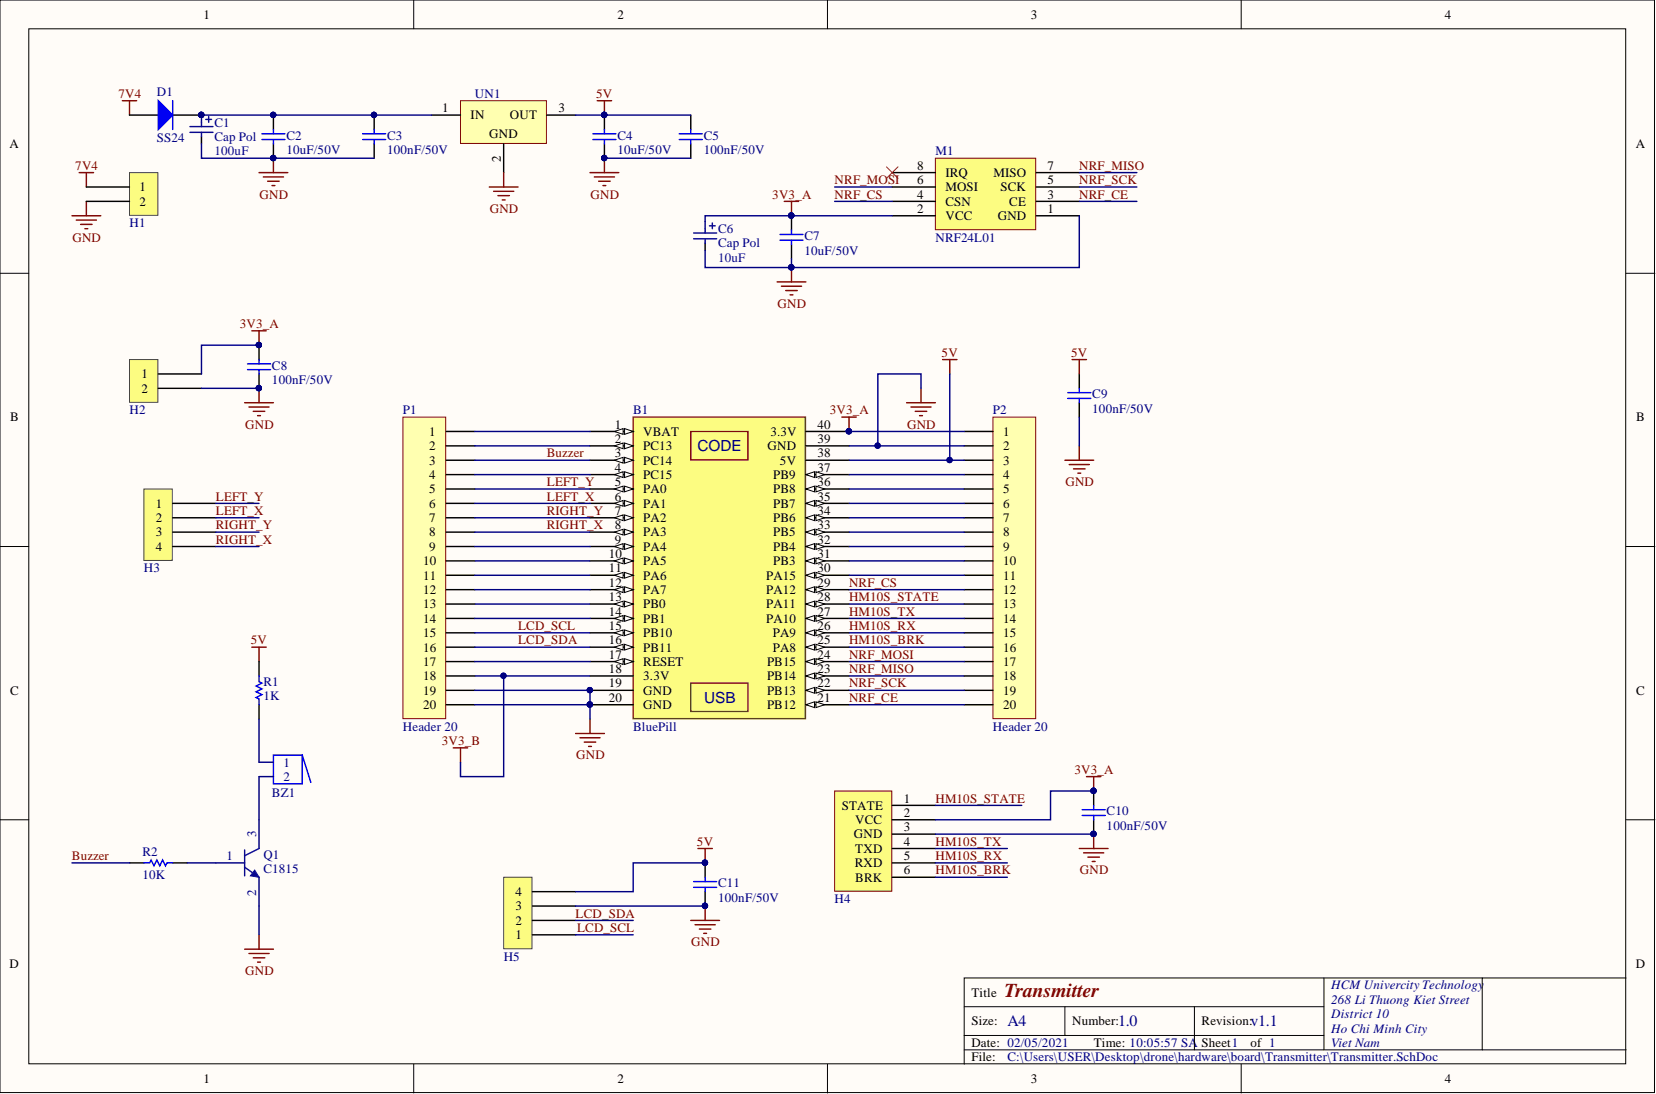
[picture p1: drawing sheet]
<svg xmlns="http://www.w3.org/2000/svg" width="292mm" height="193mm" viewBox="0 0 292 193" stroke-linecap="round" stroke-linejoin="round" font-family="sans-serif">
<defs><g id="words">
<text font-size="3.5" fill="#800000" x="177.2" y="175.8">Transmitter</text>
<g font-size="2.8" fill="#000080">
<text x="177.7" y="181">A4</text>
<text x="197.2" y="181">1.0</text>
<text x="220.6" y="181">v1.1</text>
</g>
<g font-size="2.7" fill="#000080">
<text x="123" y="79.6">CODE</text>
<text x="124.2" y="124">USB</text>
</g>
<g font-size="2.3">
<text x="35.9" y="3.3">1</text>
<text x="108.9" y="3.3">2</text>
<text x="181.8" y="3.3">3</text>
<text x="254.8" y="3.3">4</text>
<text x="78" y="19.8">1</text>
<text x="83" y="21.1">IN</text>
<text x="89.9" y="21.1">OUT</text>
<text x="98.5" y="19.8">3</text>
<text x="1.7" y="26.1">A</text>
<text x="86.3" y="24.4">GND</text>
<text x="88.3" y="28.6" transform="rotate(-90 88.3 28.6)">2</text>
<text x="161.8" y="29.9">8</text>
<text x="184.8" y="29.9">7</text>
<text x="288.5" y="26.1">A</text>
<text x="24.6" y="33.7">1</text>
<text x="161.8" y="32.5">6</text>
<text x="161.8" y="35">4</text>
<text x="166.8" y="31.2">IRQ</text>
<text x="166.8" y="33.7">MOSI</text>
<text x="175.2" y="31.2">MISO</text>
<text x="176.5" y="33.7">SCK</text>
<text x="184.8" y="32.5">5</text>
<text x="184.8" y="35">3</text>
<text x="24.6" y="36.3">2</text>
<text x="161.8" y="37.6">2</text>
<text x="166.8" y="36.3">CSN</text>
<text x="166.8" y="38.8">VCC</text>
<text x="176" y="38.8">GND</text>
<text x="178" y="36.3">CE</text>
<text x="184.8" y="37.6">1</text>
<text x="25" y="66.7">1</text>
<text x="25" y="69.3">2</text>
<text x="1.8" y="74.3">B</text>
<text x="75.7" y="76.9">1</text>
<text x="108.5" y="75.6">1</text>
<text x="113.5" y="76.9">VBAT</text>
<text x="135.9" y="76.9">3.3V</text>
<text x="144.2" y="75.6">40</text>
<text x="176.9" y="76.9">1</text>
<text x="288.6" y="74.3">B</text>
<text x="75.7" y="79.4">2</text>
<text x="75.7" y="81.9">3</text>
<text x="108.5" y="78.1">2</text>
<text x="108.5" y="80.7">3</text>
<text x="108.5" y="83.2">4</text>
<text x="113.5" y="79.4">PC13</text>
<text x="113.5" y="81.9">PC14</text>
<text x="135.4" y="79.4">GND</text>
<text x="137.6" y="81.9">5V</text>
<text x="144.2" y="83.2">37</text>
<text x="144.2" y="80.7">38</text>
<text x="144.2" y="78.1">39</text>
<text x="176.9" y="79.4">2</text>
<text x="176.9" y="81.9">3</text>
<text x="27.5" y="89.6">1</text>
<text x="75.7" y="84.5">4</text>
<text x="75.7" y="87">5</text>
<text x="75.7" y="89.6">6</text>
<text x="108.5" y="85.7">5</text>
<text x="108.5" y="88.3">6</text>
<text x="113.5" y="84.5">PC15</text>
<text x="113.5" y="87">PA0</text>
<text x="113.5" y="89.6">PA1</text>
<text x="136.4" y="89.6">PB7</text>
<text x="136.4" y="87">PB8</text>
<text x="136.4" y="84.5">PB9</text>
<text x="144.2" y="88.3">35</text>
<text x="144.2" y="85.7">36</text>
<text x="176.9" y="84.5">4</text>
<text x="176.9" y="87">5</text>
<text x="176.9" y="89.6">6</text>
<text x="27.5" y="92.1">2</text>
<text x="27.5" y="94.6">3</text>
<text x="75.7" y="92.1">7</text>
<text x="75.7" y="94.6">8</text>
<text x="108.5" y="90.8">7</text>
<text x="108.5" y="93.4">8</text>
<text x="108.5" y="95.9">9</text>
<text x="113.5" y="92.1">PA2</text>
<text x="113.5" y="94.6">PA3</text>
<text x="136.4" y="94.6">PB5</text>
<text x="136.4" y="92.1">PB6</text>
<text x="144.2" y="95.9">32</text>
<text x="144.2" y="93.4">33</text>
<text x="144.2" y="90.8">34</text>
<text x="176.9" y="92.1">7</text>
<text x="176.9" y="94.6">8</text>
<text x="27.5" y="97.2">4</text>
<text x="74.6" y="99.7">10</text>
<text x="75.7" y="97.2">9</text>
<text x="107.4" y="98.4">10</text>
<text x="107.4" y="101">11</text>
<text x="113.5" y="97.2">PA4</text>
<text x="113.5" y="99.7">PA5</text>
<text x="136.4" y="99.7">PB3</text>
<text x="136.4" y="97.2">PB4</text>
<text x="144.2" y="101">30</text>
<text x="144.2" y="98.4">31</text>
<text x="176.9" y="97.2">9</text>
<text x="176.9" y="99.7">10</text>
<text x="74.6" y="102.2">11</text>
<text x="74.6" y="104.8">12</text>
<text x="74.6" y="107.3">13</text>
<text x="107.4" y="103.5">12</text>
<text x="107.4" y="106">13</text>
<text x="113.5" y="102.2">PA6</text>
<text x="113.5" y="104.8">PA7</text>
<text x="113.5" y="107.3">PB0</text>
<text x="135.1" y="107.3">PA11</text>
<text x="135.1" y="104.8">PA12</text>
<text x="135.1" y="102.2">PA15</text>
<text x="144.2" y="106">28</text>
<text x="144.2" y="103.5">29</text>
<text x="176.9" y="102.2">11</text>
<text x="176.9" y="104.8">12</text>
<text x="176.9" y="107.3">13</text>
<text x="74.6" y="109.8">14</text>
<text x="74.6" y="112.4">15</text>
<text x="107.4" y="108.6">14</text>
<text x="107.4" y="111.1">15</text>
<text x="107.4" y="113.6">16</text>
<text x="113.5" y="109.8">PB1</text>
<text x="113.5" y="112.4">PB10</text>
<text x="135.1" y="109.8">PA10</text>
<text x="136.3" y="112.4">PA9</text>
<text x="144.2" y="113.6">25</text>
<text x="144.2" y="111.1">26</text>
<text x="144.2" y="108.6">27</text>
<text x="176.9" y="109.8">14</text>
<text x="176.9" y="112.4">15</text>
<text x="74.6" y="114.9">16</text>
<text x="74.6" y="117.5">17</text>
<text x="74.6" y="120">18</text>
<text x="107.4" y="116.2">17</text>
<text x="107.4" y="118.7">18</text>
<text x="113.5" y="114.9">PB11</text>
<text x="113.5" y="117.5">RESET</text>
<text x="113.5" y="120">3.3V</text>
<text x="135.3" y="120">PB14</text>
<text x="135.3" y="117.5">PB15</text>
<text x="136.3" y="114.9">PA8</text>
<text x="144.2" y="118.7">23</text>
<text x="144.2" y="116.2">24</text>
<text x="176.9" y="114.9">16</text>
<text x="176.9" y="117.5">17</text>
<text x="176.9" y="120">18</text>
<text x="1.8" y="122.5">C</text>
<text x="74.6" y="122.5">19</text>
<text x="74.6" y="125.1">20</text>
<text x="107.4" y="121.3">19</text>
<text x="107.4" y="123.8">20</text>
<text x="113.5" y="122.5">GND</text>
<text x="113.5" y="125.1">GND</text>
<text x="135.3" y="125.1">PB12</text>
<text x="135.3" y="122.5">PB13</text>
<text x="144.2" y="123.8">21</text>
<text x="144.2" y="121.3">22</text>
<text x="176.9" y="122.5">19</text>
<text x="176.9" y="125.1">20</text>
<text x="288.6" y="122.5">C</text>
<text x="148.5" y="142.8">STATE</text>
<text x="159.4" y="141.6">1</text>
<text x="150.6" y="147.9">GND</text>
<text x="150.9" y="145.4">VCC</text>
<text x="159.4" y="149.2">4</text>
<text x="159.4" y="146.6">3</text>
<text x="159.4" y="144.1">2</text>
<text x="150.8" y="153">RXD</text>
<text x="150.9" y="150.4">TXD</text>
<text x="150.9" y="155.5">BRK</text>
<text x="159.4" y="151.7">5</text>
<text x="159.4" y="154.2">6</text>
<text x="91" y="160.6">3</text>
<text x="91" y="158">4</text>
<text x="91" y="165.7">1</text>
<text x="91" y="163.1">2</text>
<text x="1.7" y="170.7">D</text>
<text x="288.5" y="170.7">D</text>
<text x="171.3" y="175.8">Title</text>
<text x="171.3" y="180.9">Size:</text>
<text x="171.3" y="184.7">Date: 02/05/2021</text>
<text x="189.1" y="180.9">Number:</text>
<text x="192.9" y="184.7">Time: 10:05:57 SA</text>
<text x="212" y="180.9">Revision:</text>
<text x="212" y="184.7">Sheet1</text>
<text x="220.6" y="184.7">of 1</text>
<text x="35.9" y="191">1</text>
<text x="108.9" y="191">2</text>
<text x="171.3" y="187.2">File:</text>
<text x="181.8" y="191">3</text>
<text x="254.8" y="191">4</text>
</g>
<g font-size="2.3" fill="#800000">
<text x="20.9" y="17.3">7V4</text>
<text x="105.2" y="17.3">5V</text>
<text x="13.3" y="29.9">7V4</text>
<text x="190.4" y="29.9">NRF_MISO</text>
<text x="45.8" y="35">GND</text>
<text x="104.2" y="35">GND</text>
<text x="136.2" y="35">3V3_A</text>
<text x="147.2" y="35">NRF_CS</text>
<text x="147.2" y="32.5">NRF_MOSI</text>
<text x="190.4" y="32.5">NRF_SCK</text>
<text x="190.4" y="35">NRF_CE</text>
<text x="86.4" y="37.6">GND</text>
<text x="12.8" y="42.6">GND</text>
<text x="42.3" y="57.8">3V3_A</text>
<text x="137.2" y="54.3">GND</text>
<text x="166.1" y="62.9">5V</text>
<text x="188.9" y="62.9">5V</text>
<text x="43.2" y="75.6">GND</text>
<text x="146.4" y="73.1">3V3_A</text>
<text x="160" y="75.6">GND</text>
<text x="96.5" y="80.7">Buzzer</text>
<text x="38.1" y="88.3">LEFT_Y</text>
<text x="96.5" y="85.7">LEFT_Y</text>
<text x="96.5" y="88.3">LEFT_X</text>
<text x="187.9" y="85.7">GND</text>
<text x="38.1" y="90.8">LEFT_X</text>
<text x="38.1" y="93.4">RIGHT_Y</text>
<text x="38.1" y="95.9">RIGHT_X</text>
<text x="96.5" y="90.8">RIGHT_Y</text>
<text x="96.5" y="93.4">RIGHT_X</text>
<text x="149.8" y="103.5">NRF_CS</text>
<text x="149.8" y="106">HM10S_STATE</text>
<text x="44.3" y="113.6">5V</text>
<text x="91.4" y="113.6">LCD_SDA</text>
<text x="91.4" y="111.1">LCD_SCL</text>
<text x="149.8" y="111.1">HM10S_RX</text>
<text x="149.8" y="108.6">HM10S_TX</text>
<text x="149.8" y="113.6">HM10S_BRK</text>
<text x="149.8" y="118.7">NRF_MISO</text>
<text x="149.8" y="116.2">NRF_MOSI</text>
<text x="149.8" y="121.3">NRF_SCK</text>
<text x="149.8" y="123.8">NRF_CE</text>
<text x="77.9" y="131.4">3V3_B</text>
<text x="101.6" y="133.9">GND</text>
<text x="189.5" y="136.5">3V3_A</text>
<text x="165" y="141.6">HM10S_STATE</text>
<text x="122.9" y="149.2">5V</text>
<text x="165" y="149.2">HM10S_TX</text>
<text x="12.7" y="151.7">Buzzer</text>
<text x="165" y="154.2">HM10S_BRK</text>
<text x="165" y="151.7">HM10S_RX</text>
<text x="190.5" y="154.2">GND</text>
<text x="101.5" y="161.8">LCD_SDA</text>
<text x="101.8" y="164.4">LCD_SCL</text>
<text x="121.9" y="166.9">GND</text>
<text x="43.2" y="172">GND</text>
</g>
<g font-size="2.3" fill="#000080">
<text x="27.7" y="17">D1</text>
<text x="83.8" y="17.3">UN1</text>
<text x="37.8" y="22.3">C1</text>
<text x="27.7" y="25.1">SS24</text>
<text x="37.8" y="24.9">Cap Pol</text>
<text x="50.5" y="27.2">10uF/50V</text>
<text x="50.5" y="24.6">C2</text>
<text x="68.3" y="27.2">100nF/50V</text>
<text x="68.3" y="24.6">C3</text>
<text x="108.9" y="27.2">10uF/50V</text>
<text x="108.9" y="24.6">C4</text>
<text x="124.1" y="27.2">100nF/50V</text>
<text x="124.1" y="24.6">C5</text>
<text x="165" y="27.4">M1</text>
<text x="22.8" y="40.1">H1</text>
<text x="126.7" y="41.1">C6</text>
<text x="126.7" y="43.6">Cap Pol</text>
<text x="141.9" y="44.9">10uF/50V</text>
<text x="141.9" y="42.4">C7</text>
<text x="165" y="42.6">NRF24L01</text>
<text x="48" y="65.2">C8</text>
<text x="48" y="67.7">100nF/50V</text>
<text x="192.7" y="70.3">C9</text>
<text x="22.8" y="73.1">H2</text>
<text x="71.1" y="73.1">P1</text>
<text x="111.7" y="73.1">B1</text>
<text x="175.1" y="73.1">P2</text>
<text x="192.7" y="72.8">100nF/50V</text>
<text x="25.4" y="101">H3</text>
<text x="46.5" y="123.5">1K</text>
<text x="46.5" y="121">R1</text>
<text x="71.1" y="128.9">Header 20</text>
<text x="111.7" y="128.9">BluePill</text>
<text x="175.1" y="128.9">Header 20</text>
<text x="50" y="137.7">2</text>
<text x="50" y="135.2">1</text>
<text x="48" y="140.5">BZ1</text>
<text x="195.2" y="143.8">C10</text>
<text x="45.2" y="147.6" transform="rotate(-90 45.2 147.6)">3</text>
<text x="195.2" y="146.4">100nF/50V</text>
<text x="25.1" y="155">10K</text>
<text x="25.1" y="150.9">R2</text>
<text x="39.9" y="151.7">1</text>
<text x="46.5" y="151.4">Q1</text>
<text x="46.5" y="154">C1815</text>
<text x="45.2" y="158" transform="rotate(-90 45.2 158)">2</text>
<text x="126.7" y="159.1">100nF/50V</text>
<text x="126.7" y="156.5">C11</text>
<text x="147.2" y="159.3">H4</text>
<text x="88.8" y="169.5">H5</text>
<text x="234.8" y="174.5">HCM Univercity Technology</text>
<text x="234.8" y="177.1">268 Li Thuong Kiet Street</text>
<text x="234.8" y="179.6">District 10</text>
<text x="234.8" y="182.1">Ho Chi Minh City</text>
<text x="234.8" y="184.7">Viet Nam</text>
<text x="177.7" y="187.2">C:\Users\USER\Desktop\drone\hardware\board\Transmitter\Transmitter.SchDoc</text>
</g>
<g font-size="2.3" fill="#0000b4">
<text x="37.8" y="27.4">100uF</text>
<text x="126.7" y="46.2">10uF</text>
</g>
</g></defs>
<g fill="#fffcf8" stroke="#000" stroke-width=".18">
<path d="M0 0h291.8v192.7h-291.8z"/>
<path d="M5.1 5.1h281.7v182.5h-281.7z"/>
</g>
<g fill="none" stroke="#000" stroke-width=".18">
<path d="M73 0v5.1M146 0v5.1M218.9 0v5.1M0 48.2h5.1M286.8 48.2h5.1M0 96.4h5.1M286.8 96.4h5.1M0 144.6h5.1M286.8 144.6h5.1M170.1 177.6h63.4M187.8 177.6v5M210.7 177.6v7.6"/>
<path d="M233.5 172.5v12.7M261.4 172.5h-91.3v15.2M286.8 172.5h-25.4v12.7M73 187.7v5.1M146 187.7v5.1M170.1 185.2h116.7M170.1 182.6h63.4M218.9 187.7v5.1"/>
</g>
<path d="M111.7 73.6h30.4v53.2h-30.4z" fill="#fcfc81" stroke="#783f04" stroke-width=".25"/>
<path d="M104.1 76.1h7.6" fill="none" stroke="#000" stroke-width=".25"/>
<path d="M110.2 75.6l1.5 .5-1.5 .5z" fill="#fffcf8"/>
<path d="M110.2 75.6l1.5 .5-1.5 .5z" fill="none" stroke="#000" stroke-width=".18"/>
<path d="M108.4 76.1l1.5-.5v1z" fill="#fffcf8"/>
<path d="M108.4 76.1l1.5-.5v1z" fill="none" stroke="#000" stroke-width=".18"/>
<path d="M104.1 78.6h7.6" fill="none" stroke="#000" stroke-width=".25"/>
<path d="M110.2 78.1l1.5 .5-1.5 .6z" fill="#fffcf8"/>
<path d="M110.2 78.1l1.5 .5-1.5 .6z" fill="none" stroke="#000" stroke-width=".18"/>
<path d="M108.4 78.6l1.5-.5v1.1z" fill="#fffcf8"/>
<path d="M108.4 78.6l1.5-.5v1.1z" fill="none" stroke="#000" stroke-width=".18"/>
<path d="M104.1 81.2h7.6" fill="none" stroke="#000" stroke-width=".25"/>
<path d="M110.2 80.7l1.5 .5-1.5 .5z" fill="#fffcf8"/>
<path d="M110.2 80.7l1.5 .5-1.5 .5z" fill="none" stroke="#000" stroke-width=".18"/>
<path d="M108.4 81.2l1.5-.5v1z" fill="#fffcf8"/>
<path d="M108.4 81.2l1.5-.5v1z" fill="none" stroke="#000" stroke-width=".18"/>
<path d="M104.1 83.7h7.6" fill="none" stroke="#000" stroke-width=".25"/>
<path d="M110.2 83.2l1.5 .5-1.5 .5z" fill="#fffcf8"/>
<path d="M110.2 83.2l1.5 .5-1.5 .5z" fill="none" stroke="#000" stroke-width=".18"/>
<path d="M108.4 83.7l1.5-.5v1z" fill="#fffcf8"/>
<path d="M108.4 83.7l1.5-.5v1z" fill="none" stroke="#000" stroke-width=".18"/>
<path d="M104.1 86.3h7.6" fill="none" stroke="#000" stroke-width=".25"/>
<path d="M110.2 85.7l1.5 .6-1.5 .5z" fill="#fffcf8"/>
<path d="M110.2 85.7l1.5 .6-1.5 .5z" fill="none" stroke="#000" stroke-width=".18"/>
<path d="M108.4 86.3l1.5-.6v1.1z" fill="#fffcf8"/>
<path d="M108.4 86.3l1.5-.6v1.1z" fill="none" stroke="#000" stroke-width=".18"/>
<path d="M104.1 88.8h7.6" fill="none" stroke="#000" stroke-width=".25"/>
<path d="M110.2 88.3l1.5 .5-1.5 .5z" fill="#fffcf8"/>
<path d="M110.2 88.3l1.5 .5-1.5 .5z" fill="none" stroke="#000" stroke-width=".18"/>
<path d="M108.4 88.8l1.5-.5v1z" fill="#fffcf8"/>
<path d="M108.4 88.8l1.5-.5v1z" fill="none" stroke="#000" stroke-width=".18"/>
<path d="M104.1 91.3h7.6" fill="none" stroke="#000" stroke-width=".25"/>
<path d="M110.2 90.8l1.5 .5-1.5 .5z" fill="#fffcf8"/>
<path d="M110.2 90.8l1.5 .5-1.5 .5z" fill="none" stroke="#000" stroke-width=".18"/>
<path d="M108.4 91.3l1.5-.5v1z" fill="#fffcf8"/>
<path d="M108.4 91.3l1.5-.5v1z" fill="none" stroke="#000" stroke-width=".18"/>
<path d="M104.1 93.9h7.6" fill="none" stroke="#000" stroke-width=".25"/>
<path d="M110.2 93.4l1.5 .5-1.5 .5z" fill="#fffcf8"/>
<path d="M110.2 93.4l1.5 .5-1.5 .5z" fill="none" stroke="#000" stroke-width=".18"/>
<path d="M108.4 93.9l1.5-.5v1z" fill="#fffcf8"/>
<path d="M108.4 93.9l1.5-.5v1z" fill="none" stroke="#000" stroke-width=".18"/>
<path d="M104.1 96.4h7.6" fill="none" stroke="#000" stroke-width=".25"/>
<path d="M110.2 95.9l1.5 .5-1.5 .5z" fill="#fffcf8"/>
<path d="M110.2 95.9l1.5 .5-1.5 .5z" fill="none" stroke="#000" stroke-width=".18"/>
<path d="M108.4 96.4l1.5-.5v1z" fill="#fffcf8"/>
<path d="M108.4 96.4l1.5-.5v1z" fill="none" stroke="#000" stroke-width=".18"/>
<path d="M104.1 98.9h7.6" fill="none" stroke="#000" stroke-width=".25"/>
<path d="M110.2 98.4l1.5 .5-1.5 .5z" fill="#fffcf8"/>
<path d="M110.2 98.4l1.5 .5-1.5 .5z" fill="none" stroke="#000" stroke-width=".18"/>
<path d="M108.4 98.9l1.5-.5v1z" fill="#fffcf8"/>
<path d="M108.4 98.9l1.5-.5v1z" fill="none" stroke="#000" stroke-width=".18"/>
<path d="M104.1 101.5h7.6" fill="none" stroke="#000" stroke-width=".25"/>
<path d="M110.2 101l1.5 .5-1.5 .5z" fill="#fffcf8"/>
<path d="M110.2 101l1.5 .5-1.5 .5z" fill="none" stroke="#000" stroke-width=".18"/>
<path d="M108.4 101.5l1.5-.5v1z" fill="#fffcf8"/>
<path d="M108.4 101.5l1.5-.5v1z" fill="none" stroke="#000" stroke-width=".18"/>
<path d="M104.1 104h7.6" fill="none" stroke="#000" stroke-width=".25"/>
<path d="M110.2 103.5l1.5 .5-1.5 .5z" fill="#fffcf8"/>
<path d="M110.2 103.5l1.5 .5-1.5 .5z" fill="none" stroke="#000" stroke-width=".18"/>
<path d="M108.4 104l1.5-.5v1z" fill="#fffcf8"/>
<path d="M108.4 104l1.5-.5v1z" fill="none" stroke="#000" stroke-width=".18"/>
<path d="M104.1 106.5h7.6" fill="none" stroke="#000" stroke-width=".25"/>
<path d="M110.2 106l1.5 .5-1.5 .6z" fill="#fffcf8"/>
<path d="M110.2 106l1.5 .5-1.5 .6z" fill="none" stroke="#000" stroke-width=".18"/>
<path d="M108.4 106.5l1.5-.5v1.1z" fill="#fffcf8"/>
<path d="M108.4 106.5l1.5-.5v1.1z" fill="none" stroke="#000" stroke-width=".18"/>
<path d="M104.1 109.1h7.6" fill="none" stroke="#000" stroke-width=".25"/>
<path d="M110.2 108.6l1.5 .5-1.5 .5z" fill="#fffcf8"/>
<path d="M110.2 108.6l1.5 .5-1.5 .5z" fill="none" stroke="#000" stroke-width=".18"/>
<path d="M108.4 109.1l1.5-.5v1z" fill="#fffcf8"/>
<path d="M108.4 109.1l1.5-.5v1z" fill="none" stroke="#000" stroke-width=".18"/>
<path d="M104.1 111.6h7.6" fill="none" stroke="#000" stroke-width=".25"/>
<path d="M110.2 111.1l1.5 .5-1.5 .5z" fill="#fffcf8"/>
<path d="M110.2 111.1l1.5 .5-1.5 .5z" fill="none" stroke="#000" stroke-width=".18"/>
<path d="M108.4 111.6l1.5-.5v1z" fill="#fffcf8"/>
<path d="M108.4 111.6l1.5-.5v1z" fill="none" stroke="#000" stroke-width=".18"/>
<path d="M104.1 114.2h7.6" fill="none" stroke="#000" stroke-width=".25"/>
<path d="M110.2 113.6l1.5 .6-1.5 .5z" fill="#fffcf8"/>
<path d="M110.2 113.6l1.5 .6-1.5 .5z" fill="none" stroke="#000" stroke-width=".18"/>
<path d="M108.4 114.2l1.5-.6v1.1z" fill="#fffcf8"/>
<path d="M108.4 114.2l1.5-.6v1.1z" fill="none" stroke="#000" stroke-width=".18"/>
<path d="M104.1 116.7h7.6" fill="none" stroke="#000" stroke-width=".25"/>
<path d="M110.2 116.2l1.5 .5-1.5 .5z" fill="#fffcf8"/>
<path d="M110.2 116.2l1.5 .5-1.5 .5z" fill="none" stroke="#000" stroke-width=".18"/>
<path d="M108.4 116.7l1.5-.5v1z" fill="#fffcf8"/>
<path d="M108.4 116.7l1.5-.5v1z" fill="none" stroke="#000" stroke-width=".18"/>
<path d="M104.1 119.2h7.6M104.1 121.8h7.6M104.1 124.3h7.6M142.1 124.3h7.7" fill="none" stroke="#000" stroke-width=".25"/>
<g fill="#000080" stroke="#000080" stroke-width=".18">
<circle cx="104" cy="121.7" r=".47"/>
<circle cx="104" cy="124.3" r=".47"/>
</g>
<path d="M142.1 124.3l1.6-.5v1z" fill="#fffcf8"/>
<path d="M142.1 124.3l1.6-.5v1z" fill="none" stroke="#000" stroke-width=".18"/>
<path d="M143.9 123.8l1.5 .5-1.5 .5z" fill="#fffcf8"/>
<path d="M143.9 123.8l1.5 .5-1.5 .5z" fill="none" stroke="#000" stroke-width=".18"/>
<path d="M142.1 121.8h7.7" fill="none" stroke="#000" stroke-width=".25"/>
<path d="M142.1 121.8l1.6-.5v1z" fill="#fffcf8"/>
<path d="M142.1 121.8l1.6-.5v1z" fill="none" stroke="#000" stroke-width=".18"/>
<path d="M143.9 121.3l1.5 .5-1.5 .5z" fill="#fffcf8"/>
<path d="M143.9 121.3l1.5 .5-1.5 .5z" fill="none" stroke="#000" stroke-width=".18"/>
<path d="M142.1 119.2h7.7" fill="none" stroke="#000" stroke-width=".25"/>
<path d="M142.1 119.2l1.6-.5v1z" fill="#fffcf8"/>
<path d="M142.1 119.2l1.6-.5v1z" fill="none" stroke="#000" stroke-width=".18"/>
<path d="M143.9 118.7l1.5 .5-1.5 .5z" fill="#fffcf8"/>
<path d="M143.9 118.7l1.5 .5-1.5 .5z" fill="none" stroke="#000" stroke-width=".18"/>
<path d="M142.1 116.7h7.7" fill="none" stroke="#000" stroke-width=".25"/>
<path d="M142.1 116.7l1.6-.5v1z" fill="#fffcf8"/>
<path d="M142.1 116.7l1.6-.5v1z" fill="none" stroke="#000" stroke-width=".18"/>
<path d="M143.9 116.2l1.5 .5-1.5 .5z" fill="#fffcf8"/>
<path d="M143.9 116.2l1.5 .5-1.5 .5z" fill="none" stroke="#000" stroke-width=".18"/>
<path d="M142.1 114.2h7.7" fill="none" stroke="#000" stroke-width=".25"/>
<path d="M142.1 114.2l1.6-.6v1.1z" fill="#fffcf8"/>
<path d="M142.1 114.2l1.6-.6v1.1z" fill="none" stroke="#000" stroke-width=".18"/>
<path d="M143.9 113.6l1.5 .6-1.5 .5z" fill="#fffcf8"/>
<path d="M143.9 113.6l1.5 .6-1.5 .5z" fill="none" stroke="#000" stroke-width=".18"/>
<path d="M142.1 111.6h7.7" fill="none" stroke="#000" stroke-width=".25"/>
<path d="M142.1 111.6l1.6-.5v1z" fill="#fffcf8"/>
<path d="M142.1 111.6l1.6-.5v1z" fill="none" stroke="#000" stroke-width=".18"/>
<path d="M143.9 111.1l1.5 .5-1.5 .5z" fill="#fffcf8"/>
<path d="M143.9 111.1l1.5 .5-1.5 .5z" fill="none" stroke="#000" stroke-width=".18"/>
<path d="M142.1 109.1h7.7" fill="none" stroke="#000" stroke-width=".25"/>
<path d="M142.1 109.1l1.6-.5v1z" fill="#fffcf8"/>
<path d="M142.1 109.1l1.6-.5v1z" fill="none" stroke="#000" stroke-width=".18"/>
<path d="M143.9 108.6l1.5 .5-1.5 .5z" fill="#fffcf8"/>
<path d="M143.9 108.6l1.5 .5-1.5 .5z" fill="none" stroke="#000" stroke-width=".18"/>
<path d="M142.1 106.5h7.7" fill="none" stroke="#000" stroke-width=".25"/>
<path d="M142.1 106.5l1.6-.5v1.1z" fill="#fffcf8"/>
<path d="M142.1 106.5l1.6-.5v1.1z" fill="none" stroke="#000" stroke-width=".18"/>
<path d="M143.9 106l1.5 .5-1.5 .6z" fill="#fffcf8"/>
<path d="M143.9 106l1.5 .5-1.5 .6z" fill="none" stroke="#000" stroke-width=".18"/>
<path d="M142.1 104h7.7" fill="none" stroke="#000" stroke-width=".25"/>
<path d="M142.1 104l1.6-.5v1z" fill="#fffcf8"/>
<path d="M142.1 104l1.6-.5v1z" fill="none" stroke="#000" stroke-width=".18"/>
<path d="M143.9 103.5l1.5 .5-1.5 .5z" fill="#fffcf8"/>
<path d="M143.9 103.5l1.5 .5-1.5 .5z" fill="none" stroke="#000" stroke-width=".18"/>
<path d="M142.1 101.5h7.7" fill="none" stroke="#000" stroke-width=".25"/>
<path d="M142.1 101.5l1.6-.5v1z" fill="#fffcf8"/>
<path d="M142.1 101.5l1.6-.5v1z" fill="none" stroke="#000" stroke-width=".18"/>
<path d="M143.9 101l1.5 .5-1.5 .5z" fill="#fffcf8"/>
<path d="M143.9 101l1.5 .5-1.5 .5z" fill="none" stroke="#000" stroke-width=".18"/>
<path d="M142.1 98.9h7.7" fill="none" stroke="#000" stroke-width=".25"/>
<path d="M142.1 98.9l1.6-.5v1z" fill="#fffcf8"/>
<path d="M142.1 98.9l1.6-.5v1z" fill="none" stroke="#000" stroke-width=".18"/>
<path d="M143.9 98.4l1.5 .5-1.5 .5z" fill="#fffcf8"/>
<path d="M143.9 98.4l1.5 .5-1.5 .5z" fill="none" stroke="#000" stroke-width=".18"/>
<path d="M142.1 96.4h7.7" fill="none" stroke="#000" stroke-width=".25"/>
<path d="M142.1 96.4l1.6-.5v1z" fill="#fffcf8"/>
<path d="M142.1 96.4l1.6-.5v1z" fill="none" stroke="#000" stroke-width=".18"/>
<path d="M143.9 95.9l1.5 .5-1.5 .5z" fill="#fffcf8"/>
<path d="M143.9 95.9l1.5 .5-1.5 .5z" fill="none" stroke="#000" stroke-width=".18"/>
<path d="M142.1 93.9h7.7" fill="none" stroke="#000" stroke-width=".25"/>
<path d="M142.1 93.9l1.6-.5v1z" fill="#fffcf8"/>
<path d="M142.1 93.9l1.6-.5v1z" fill="none" stroke="#000" stroke-width=".18"/>
<path d="M143.9 93.4l1.5 .5-1.5 .5z" fill="#fffcf8"/>
<path d="M143.9 93.4l1.5 .5-1.5 .5z" fill="none" stroke="#000" stroke-width=".18"/>
<path d="M142.1 91.3h7.7" fill="none" stroke="#000" stroke-width=".25"/>
<path d="M142.1 91.3l1.6-.5v1z" fill="#fffcf8"/>
<path d="M142.1 91.3l1.6-.5v1z" fill="none" stroke="#000" stroke-width=".18"/>
<path d="M143.9 90.8l1.5 .5-1.5 .5z" fill="#fffcf8"/>
<path d="M143.9 90.8l1.5 .5-1.5 .5z" fill="none" stroke="#000" stroke-width=".18"/>
<path d="M142.1 88.8h7.7" fill="none" stroke="#000" stroke-width=".25"/>
<path d="M142.1 88.8l1.6-.5v1z" fill="#fffcf8"/>
<path d="M142.1 88.8l1.6-.5v1z" fill="none" stroke="#000" stroke-width=".18"/>
<path d="M143.9 88.3l1.5 .5-1.5 .5z" fill="#fffcf8"/>
<path d="M143.9 88.3l1.5 .5-1.5 .5z" fill="none" stroke="#000" stroke-width=".18"/>
<path d="M142.1 86.3h7.7" fill="none" stroke="#000" stroke-width=".25"/>
<path d="M142.1 86.3l1.6-.6v1.1z" fill="#fffcf8"/>
<path d="M142.1 86.3l1.6-.6v1.1z" fill="none" stroke="#000" stroke-width=".18"/>
<path d="M143.9 85.7l1.5 .6-1.5 .5z" fill="#fffcf8"/>
<path d="M143.9 85.7l1.5 .6-1.5 .5z" fill="none" stroke="#000" stroke-width=".18"/>
<path d="M142.1 83.7h7.7" fill="none" stroke="#000" stroke-width=".25"/>
<path d="M142.1 83.7l1.6-.5v1z" fill="#fffcf8"/>
<path d="M142.1 83.7l1.6-.5v1z" fill="none" stroke="#000" stroke-width=".18"/>
<path d="M143.9 83.2l1.5 .5-1.5 .5z" fill="#fffcf8"/>
<path d="M143.9 83.2l1.5 .5-1.5 .5z" fill="none" stroke="#000" stroke-width=".18"/>
<path d="M142.1 78.6h7.7M142.1 76.1h7.7M142.1 81.2h7.7" fill="none" stroke="#000" stroke-width=".25"/>
<g fill="#000080" stroke="#000080" stroke-width=".18">
<circle cx="149.7" cy="76.1" r=".47"/>
<circle cx="104" cy="121.7" r=".47"/>
<circle cx="104" cy="124.3" r=".47"/>
</g>
<path d="M121.8 76.1h10.1v5h-10.1z" fill="none" stroke="#900" stroke-width=".25"/>
<path d="M121.8 120.5h10.1v5h-10.1z" fill="none" stroke="#783f04" stroke-width=".25"/>
<path d="M148.5 73.6h2.5M149.8 73.6v2.5M190.4 78.6v2.6M187.8 81.2h5.1M188.6 81.9h3.6M189.4 82.7h2M190.1 83.5h.5M80 131.9h2.5M81.2 131.9v2.6" fill="none" stroke="#800000" stroke-width=".25"/>
<path d="M81.2 17.8h15.2v7.5h-15.2z" fill="#ffffb0" stroke="#800000" stroke-width=".18"/>
<path d="M35.5 24.1v1.3M76.2 20.3h5M88.8 25.4v5M96.5 20.3h5M121.8 20.3v2.5M121.8 25.4v2.5" fill="none" stroke="#000" stroke-width=".25"/>
<path d="M35.5 20.3v1.3" fill="none" stroke="#000080" stroke-width=".25"/>
<g fill="#000080" stroke="#000080" stroke-width=".18">
<circle cx="35.5" cy="20.3" r=".47"/>
<circle cx="48.2" cy="27.9" r=".47"/>
<circle cx="106.6" cy="27.9" r=".47"/>
<circle cx="106.6" cy="20.3" r=".47"/>
</g>
<path d="M33.5 22.3h4.1M33.5 23.3h4.1M35.5 21.6v.7M35.5 23.3v.8M36.3 21.1h1M36.8 20.6v1" fill="none" stroke="#0000b4" stroke-width=".25"/>
<g fill="none" stroke="#800000" stroke-width=".25">
<path d="M21.6 17.8h2.5M22.8 17.8v2.5M105.3 17.8h2.6M106.6 17.8v2.5M12.7 38.1h5.1M13.5 38.8h3.5M14 30.4h2.5M14.2 39.6h2M15.2 30.4v2.6M15.2 35.5v2.6M45.7 30.4h5.1M46.5 31.2h3.5"/>
<path d="M47.2 32h2M48 32.7h.5M48.2 27.9v2.5M86.3 33h5.1M87.1 33.7h3.5M87.8 34.5h2.1M88.6 35.3h.5M88.8 30.4v2.6M104.1 30.4h5M104.8 31.2h3.6M105.6 32h2M106.4 32.7h.5"/>
<path d="M106.6 27.9v2.5M15 40.3h.5"/>
</g>
<path d="M119.8 23.6h4.1M119.8 24.6h4.1M121.8 22.8v.8M121.8 24.6v.8" fill="none" stroke="#00f" stroke-width=".25"/>
<path d="M22.8 63.4h5v7.6h-5z" fill="#fcfc81" stroke="#434343" stroke-width=".18"/>
<path d="M27.9 66h7.6M27.9 68.5h7.6" fill="none" stroke="#000" stroke-width=".25"/>
<path d="M25.4 86.3h5v12.6h-5z" fill="#fcfc81" stroke="#434343" stroke-width=".18"/>
<path d="M22.8 20.3h5.1M30.5 20.3h5M30.5 88.8h7.6M30.5 91.3h7.6M30.5 93.9h7.6M30.5 96.4h7.6" fill="none" stroke="#000" stroke-width=".25"/>
<path d="M43.2 71h5M43.9 71.8h3.6M44.7 72.6h2M45.4 73.3h.5M45.7 68.5v2.5" fill="none" stroke="#800000" stroke-width=".25"/>
<g fill="#000080" stroke="#000080" stroke-width=".18">
<circle cx="45.7" cy="68.5" r=".47"/>
<circle cx="35.5" cy="20.3" r=".47"/>
</g>
<path d="M27.9 17.8l2.6 2.5-2.6 2.5z" fill="#00f"/>
<g fill="none" stroke="#00f" stroke-width=".25">
<path d="M27.9 17.8l2.6 2.5-2.6 2.5zM30.5 17.8v5M64 23.6h4M64 24.6h4M66 22.8v.8M66 24.6v.8M43.7 64.2h4M43.7 65.2h4M45.7 63.4v.8M45.7 65.2v.8M188.3 70.3h4.1M188.3 69.3h4.1"/>
<path d="M190.4 68.5v.8M190.4 70.3v.7"/>
</g>
<g fill="#000080" stroke="#000080" stroke-width=".18">
<circle cx="35.5" cy="20.3" r=".47"/>
<circle cx="45.7" cy="68.5" r=".47"/>
<circle cx="45.7" cy="60.8" r=".47"/>
<circle cx="66" cy="20.3" r=".47"/>
</g>
<path d="M66 20.3v2.5M66 25.4v2.5M45.7 60.9v2.5M45.7 66v2.5M190.4 66v2.5M190.4 71v2.6" fill="none" stroke="#000" stroke-width=".25"/>
<path d="M175.1 73.6h7.6v53.2h-7.6z" fill="#ffffb0" stroke="#800000" stroke-width=".18"/>
<g fill="none" stroke="#000" stroke-width=".25">
<path d="M170.1 76.1h5M170.1 78.6h5M170.1 81.2h5M170.1 83.7h5M170.1 86.3h5M170.1 88.8h5M170.1 91.3h5M170.1 93.9h5M170.1 96.4h5M170.1 98.9h5M170.1 101.5h5M170.1 104h5"/>
<path d="M170.1 106.5h5M170.1 109.1h5M170.1 111.6h5M170.1 114.2h5M170.1 116.7h5M170.1 119.2h5M170.1 121.8h5M170.1 124.3h5"/>
</g>
<path d="M71.1 73.6h7.5v53.2h-7.5z" fill="#ffffb0" stroke="#800000" stroke-width=".18"/>
<g fill="none" stroke="#000" stroke-width=".25">
<path d="M78.7 76.1h5.1M78.7 78.6h5.1M78.7 81.2h5.1M78.7 83.7h5.1M78.7 86.3h5.1M78.7 88.8h5.1M78.7 91.3h5.1M78.7 93.9h5.1M78.7 96.4h5.1M78.7 98.9h5.1M45.7 116.7v2.5M78.7 101.5h5.1"/>
<path d="M78.7 104h5.1M78.7 106.5h5.1M78.7 109.1h5.1M78.7 111.6h5.1M78.7 114.2h5.1M78.7 116.7h5.1M78.7 119.2h5.1M45.7 124.3v2.5M78.7 121.8h5.1M78.7 124.3h5.1M22.8 152.2h2.6M30.5 152.2h2.5"/>
</g>
<g fill="none" stroke="#800000" stroke-width=".25">
<path d="M159.9 71h5.1M160.7 71.8h3.5M161.4 72.6h2.1M162.2 73.3h.5M162.5 68.5v2.5M166.3 63.4h2.5M167.5 63.4v2.6M189.1 63.4h2.5M190.4 63.4v2.6M44.4 114.2h2.6M45.7 114.2v2.5M101.5 129.4h5.1"/>
<path d="M102.3 130.1h3.5M103.1 130.9h2M103.8 131.7h.5M104.1 126.8v2.6M43.2 167.4h5M43.9 168.2h3.6M44.7 168.9h2M45.4 169.7h.5M45.7 164.9v2.5"/>
</g>
<path d="M45.7 119.2v1l.5 .3-1 .5 1 .5-1 .5 1 .5-1 .5 .5 .3v1M48.2 133.2h5.1v5.1h-5.1zM53.3 133.2l1.5 4.8M25.4 152.2h1l.3-.5 .5 1 .5-1 .5 1 .5-1 .5 1 .2-.5h1.1" fill="none" stroke="#00f" stroke-width=".25"/>
<path d="M45.7 137h2.5M45.7 134.5h2.5" fill="none" stroke="#000080" stroke-width=".25"/>
<path d="M88.8 154.7h5v12.7h-5z" fill="#fcfc81" stroke="#434343" stroke-width=".18"/>
<path d="M93.9 159.8h7.6M93.9 157.3h7.6M124.4 152.2v2.5M124.4 157.3v2.5M93.9 164.9h7.6M93.9 162.4h7.6" fill="none" stroke="#000" stroke-width=".25"/>
<g fill="#000080" stroke="#000080" stroke-width=".18">
<circle cx="124.3" cy="159.8" r=".47"/>
<circle cx="124.3" cy="152.2" r=".47"/>
</g>
<path d="M122.3 155.5h4.1M122.3 156.5h4.1M124.4 154.7v.8M124.4 156.5v.8" fill="none" stroke="#00f" stroke-width=".25"/>
<path d="M123.1 149.7h2.5M124.4 149.7v2.5M124.4 159.8v2.6M121.8 162.4h5.1M122.6 163.1h3.6M123.4 163.9h2M124.1 164.6h.5" fill="none" stroke="#800000" stroke-width=".25"/>
<path d="M22.8 30.4h5v7.6h-5z" fill="#fcfc81" stroke="#434343" stroke-width=".18"/>
<path d="M15.2 33h7.6M15.2 35.5h7.6" fill="none" stroke="#000" stroke-width=".25"/>
<path d="M165 27.9h17.7v12.6h-17.7z" fill="#fcfc81" stroke="#800000" stroke-width=".18"/>
<g fill="none" stroke="#000" stroke-width=".25">
<path d="M48.2 20.3v2.5M48.2 25.4v2.5M106.6 20.3v2.5M106.6 25.4v2.5M139.6 38.1v2.5M157.4 30.4h7.6M157.4 33h7.6M157.4 35.5h7.6M157.4 38.1h7.6M182.8 30.4h7.6M182.8 33h7.6M182.8 35.5h7.6"/>
<path d="M182.8 38.1h7.6M139.6 43.1v2.6"/>
</g>
<g fill="#000080" stroke="#000080" stroke-width=".18">
<circle cx="139.6" cy="38" r=".47"/>
<circle cx="139.6" cy="47.2" r=".47"/>
<circle cx="106.6" cy="27.9" r=".47"/>
<circle cx="106.6" cy="20.3" r=".47"/>
<circle cx="48.2" cy="27.9" r=".47"/>
<circle cx="48.2" cy="20.3" r=".47"/>
</g>
<path d="M46.2 23.6h4.1M46.2 24.6h4.1M48.2 22.8v.8M48.2 24.6v.8M104.6 23.6h4M104.6 24.6h4M106.6 22.8v.8M106.6 24.6v.8M137.6 41.4h4M137.6 42.4h4M139.6 40.6v.8M139.6 42.4v.7" fill="none" stroke="#00f" stroke-width=".25"/>
<path d="M137.1 49.7h5M137.8 50.5h3.6M138.6 51.2h2M139.4 52h.5M139.6 47.2v2.5" fill="none" stroke="#800000" stroke-width=".25"/>
<path d="M38.1 152.2h5.1M45.7 144.6v5.1M45.7 154.7v5.1" fill="none" stroke="#000080" stroke-width=".25"/>
<path d="M43.2 153l2.5 1.7M43.2 149.9v4.6M45.7 149.7l-2.5 1.2" fill="none" stroke="#0000b4" stroke-width=".25"/>
<path d="M44.9 153.5l.8 1.2-1.5-.2z" fill="#0000b4"/>
<path d="M44.9 153.5l.8 1.2-1.5-.2z" fill="none" stroke="#0000b4" stroke-width=".18"/>
<path d="M156.4 29.4l2 2.1M158.4 29.4l-2 2.1" fill="none" stroke="#f00" stroke-width=".18"/>
<path d="M138.3 35.5h2.6M139.6 35.5v2.6M44.4 58.4h2.6M45.7 58.4v2.5" fill="none" stroke="#800000" stroke-width=".25"/>
<g fill="#000080" stroke="#000080" stroke-width=".18">
<circle cx="45.7" cy="60.8" r=".47"/>
<circle cx="139.6" cy="38" r=".47"/>
</g>
<path d="M147.2 139.5h10.1v17.7h-10.1z" fill="#fcfc81" stroke="#800000" stroke-width=".18"/>
<path d="M124.4 42.9v1.2M192.9 139.5v2.6M157.4 142.1h7.6M157.4 152.2h7.6M157.4 149.7h7.6M157.4 147.1h7.6M157.4 144.6h7.6M157.4 154.7h7.6M192.9 144.6v2.5" fill="none" stroke="#000" stroke-width=".25"/>
<path d="M191.6 137h2.6M192.9 137v2.5M190.4 149.7h5.1M191.1 150.4h3.6M191.9 151.2h2M192.7 152h.5M192.9 147.1v2.6" fill="none" stroke="#800000" stroke-width=".25"/>
<g fill="#000080" stroke="#000080" stroke-width=".18">
<circle cx="192.9" cy="139.5" r=".47"/>
<circle cx="192.9" cy="147.1" r=".47"/>
<circle cx="48.2" cy="27.9" r=".47"/>
<circle cx="106.6" cy="20.3" r=".47"/>
<circle cx="106.6" cy="27.9" r=".47"/>
<circle cx="45.7" cy="60.8" r=".47"/>
<circle cx="45.7" cy="68.5" r=".47"/>
<circle cx="149.7" cy="76.1" r=".47"/>
<circle cx="154.8" cy="78.6" r=".47"/>
<circle cx="167.5" cy="81.1" r=".47"/>
<circle cx="104" cy="121.7" r=".47"/>
<circle cx="104" cy="124.3" r=".47"/>
<circle cx="88.8" cy="119.2" r=".47"/>
<circle cx="124.3" cy="152.2" r=".47"/>
<circle cx="124.3" cy="159.8" r=".47"/>
<circle cx="139.6" cy="38" r=".47"/>
<circle cx="139.6" cy="47.2" r=".47"/>
<circle cx="35.5" cy="20.3" r=".47"/>
<circle cx="48.2" cy="20.3" r=".47"/>
<circle cx="66" cy="20.3" r=".47"/>
</g>
<path d="M190.9 143.8h4M190.9 142.8h4M192.9 142.1v.7M192.9 143.8v.8" fill="none" stroke="#00f" stroke-width=".25"/>
<g fill="none" stroke="#000080" stroke-width=".25">
<path d="M35.5 25.4v2.5h30.5M35.5 20.3h40.7M101.5 20.3h20.3M106.6 27.9h15.2M147.2 33h10.2M147.2 35.5h10.2M157.4 38.1h-33v2.2M190.4 38.1v9.1h-50.8M190.4 33h10.1M190.4 30.4h10.1M190.4 35.5h10.1M124.4 44.1v3.1h15.2"/>
<path d="M139.6 45.7v1.5M35.5 68.5h10.2M45.7 60.9h-10.2v5.1M83.8 76.1h20.3M83.8 78.6h20.3M149.8 78.6h20.3M149.8 76.1h20.3M162.5 68.5v-2.5h-7.7v12.6M167.5 66v15.2M190.4 73.6v5M38.1 88.8h7.6M38.1 91.3h7.6"/>
<path d="M38.1 93.9h7.6M38.1 96.4h7.6M83.8 88.8h20.3M83.8 91.3h20.3M83.8 93.9h20.3M83.8 96.4h20.3M83.8 98.9h20.3M83.8 86.3h20.3M83.8 83.7h20.3M83.8 81.2h20.3M149.8 81.2h20.3M149.8 88.8h20.3"/>
<path d="M149.8 91.3h20.3M149.8 93.9h20.3M149.8 96.4h20.3M149.8 98.9h20.3M149.8 86.3h20.3M149.8 83.7h20.3M83.8 119.2h20.3M83.8 116.7h20.3M83.8 114.2h20.3M83.8 111.6h20.3M83.8 109.1h20.3M83.8 106.5h20.3"/>
<path d="M83.8 104h20.3M83.8 101.5h20.3M88.8 119.2v17.8h-7.6v-2.5M149.8 119.2h20.3M149.8 116.7h20.3M149.8 114.2h20.3M149.8 111.6h20.3M149.8 109.1h20.3M149.8 106.5h20.3M149.8 104h20.3M149.8 101.5h20.3M45.7 126.8v7.7"/>
<path d="M45.7 137v7.6M83.8 121.8h20.3v2.5h-20.3M104.1 124.3v2.5M149.8 124.3h20.3M149.8 121.8h20.3M192.9 139.5h-7.6v5.1h-20.3M12.7 152.2h10.1M33 152.2h5.1M45.7 159.8v5.1M101.5 159.8h22.9M124.4 152.2h-12.7v5.1h-10.2M165 152.2h12.7"/>
<path d="M165 142.1h15.2M165 149.7h12.7M165 154.7h12.7M165 147.1h27.9M101.5 162.4h10.2M101.5 164.9h10.2"/>
</g>
<path d="M125.1 39.8h1.1M125.6 39.3v1M122.3 41.1h4.1M122.3 42.1h4.1M124.4 40.3v.8M124.4 42.1v.8" fill="none" stroke="#0000b4" stroke-width=".25"/>
<use href="#words"/>
</svg>
